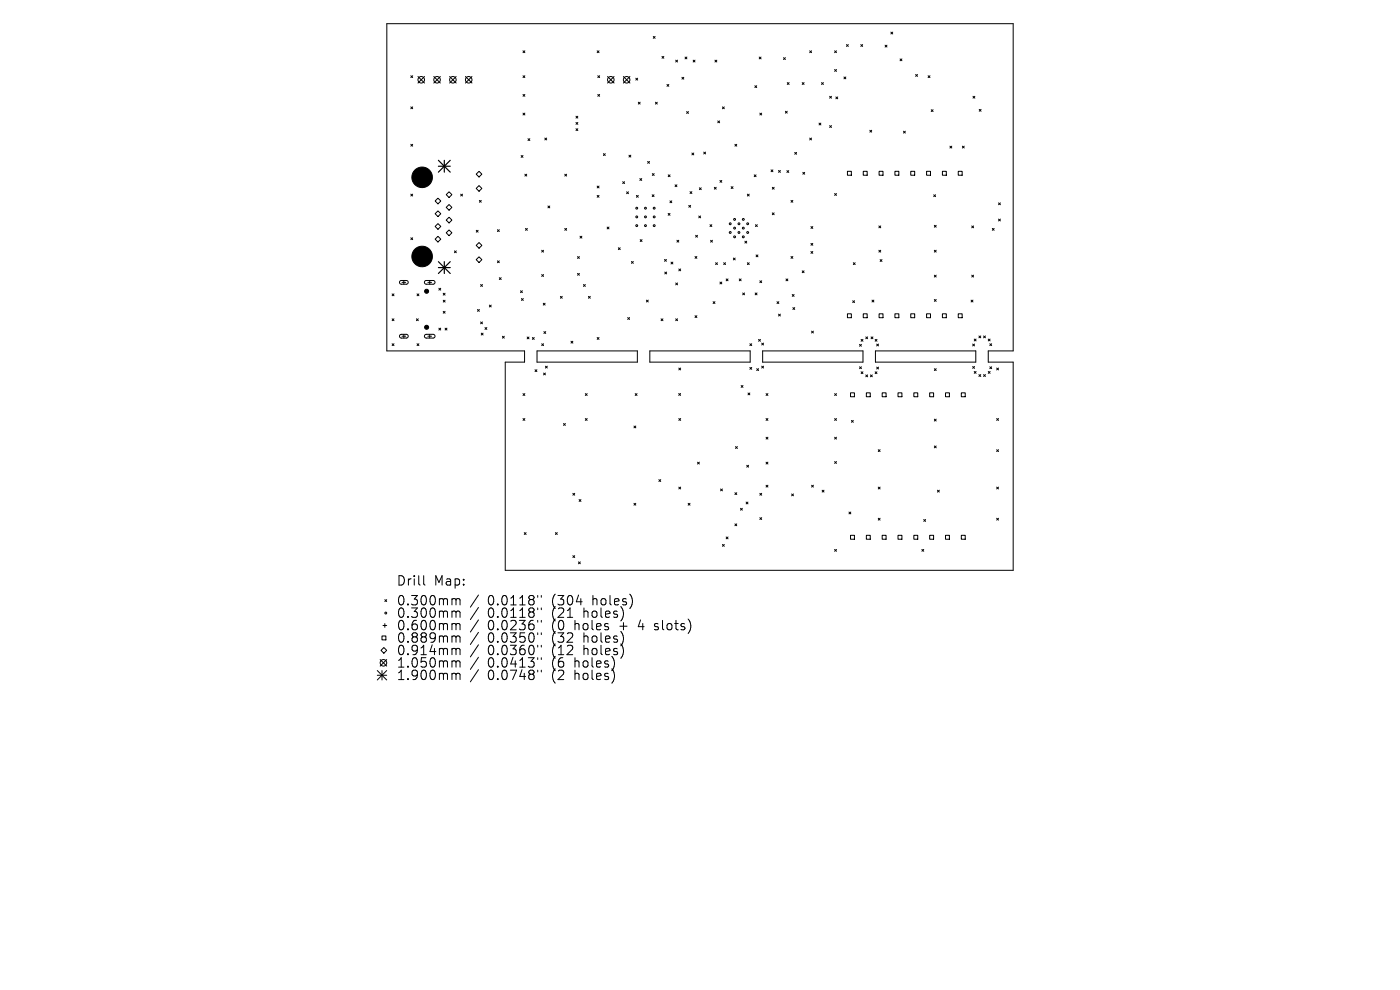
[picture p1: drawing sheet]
<svg xmlns="http://www.w3.org/2000/svg" width="297mm" height="210mm" viewBox="0 0 297 210" stroke-linecap="round" stroke-linejoin="round" font-family="sans-serif">
<defs><g id="words">
<g font-size="2.8">
<text x="84" y="124.5">Drill</text>
<text x="92" y="124.5">Map:</text>
<text x="84" y="128.7">0.300mm</text>
<text x="84" y="131.3">0.300mm</text>
<text x="103.5" y="128.7">0.0118&quot;</text>
<text x="103.5" y="131.3">0.0118&quot;</text>
<text x="117.2" y="128.7">(304</text>
<text x="117.2" y="131.3">(21</text>
<text x="124.1" y="131.3">holes)</text>
<text x="126" y="128.7">holes)</text>
<text x="84" y="134">0.600mm</text>
<text x="84" y="136.6">0.889mm</text>
<text x="103.5" y="134">0.0236&quot;</text>
<text x="103.5" y="136.6">0.0350&quot;</text>
<text x="117.2" y="134">(0</text>
<text x="117.2" y="136.6">(32</text>
<text x="122.2" y="134">holes</text>
<text x="124.1" y="136.6">holes)</text>
<text x="131.9" y="134">+</text>
<text x="136.1" y="134">4</text>
<text x="139.7" y="134">slots)</text>
<text x="84" y="139.3">0.914mm</text>
<text x="84" y="141.9">1.050mm</text>
<text x="103.5" y="139.3">0.0360&quot;</text>
<text x="103.5" y="141.9">0.0413&quot;</text>
<text x="117.2" y="139.3">(12</text>
<text x="117.2" y="141.9">(6</text>
<text x="122.2" y="141.9">holes)</text>
<text x="124.1" y="139.3">holes)</text>
<text x="84" y="144.5">1.900mm</text>
<text x="103.5" y="144.5">0.0748&quot;</text>
<text x="117.2" y="144.5">(2</text>
<text x="122.2" y="144.5">holes)</text>
</g>
</g></defs>
<g fill="none" stroke="#000" stroke-width=".21">
<path d="M82.1 5h132.8v69.4h-5.2v2.4h5.2v44.2h-107.7v-44.2h4.1v-2.4h-29.2zM87.2 16.1l.3 .4M87.5 16.1l-.3 .4M88.7 16.2l1.4 1.4M90.1 16.2l-1.4 1.4M92 16.2l1.4 1.4M93.4 16.2l-1.4 1.4M95.4 16.2l1.4 1.4M96.8 16.2l-1.4 1.4M98.7 16.2l1.4 1.4M100.1 16.2l-1.4 1.4M111 10.8l.3 .4"/>
<path d="M111 16.1l.3 .4M111.3 10.8l-.3 .4M111.3 16.1l-.3 .4M126.7 10.8l.4 .4M126.8 16.1l.4 .4M127.1 10.8l-.4 .4M127.2 16.1l-.4 .4M128.9 16.2l1.4 1.4M130.3 16.2l-1.4 1.4M132.2 16.2l1.4 1.4M133.6 16.2l-1.4 1.4M134.9 16.6l.4 .4"/>
<path d="M135.3 16.6l-.4 .4M138.6 7.7l.4 .4M139 7.7l-.4 .4M140.4 12l.4 .4M140.8 12l-.4 .4M141.5 17.9l.4 .4M141.9 17.9l-.4 .4M143.3 12.8l.4 .4M143.7 12.8l-.4 .4M144.7 16.4l.4 .4M145.1 16.4l-.4 .4M145.3 12.1l.4 .4"/>
<path d="M145.7 12.1l-.4 .4M147 12.8l.4 .4M147.4 12.8l-.4 .4M151.7 12.8l.4 .4M152.1 12.8l-.4 .4M160.1 18.2l.4 .4M160.5 18.2l-.4 .4M161.1 12.1l.4 .4M161.5 12.1l-.4 .4M166.2 12.2l.4 .4M166.6 12.2l-.4 .4M167 17.5l.4 .4"/>
<path d="M167.4 17.5l-.4 .4M170.2 17.5l.4 .4M170.6 17.5l-.4 .4M171.8 10.8l.4 .4M172.2 10.8l-.4 .4M174.3 17.5l.4 .4M174.7 17.5l-.4 .4M177.1 10.8l.4 .4M177.1 14.7l.4 .4M177.5 10.8l-.4 .4M177.5 14.7l-.4 .4M179 16.3l.4 .4"/>
<path d="M179.4 16.3l-.4 .4M179.6 9.5l.4 .4M180 9.5l-.4 .4M182.6 9.5l.4 .4M183 9.5l-.4 .4M187.8 9.6l.4 .4M188.2 9.6l-.4 .4M189 6.8l.4 .4M189.4 6.8l-.4 .4M190.9 12.5l.4 .4M191.3 12.5l-.4 .4M194.2 15.8l.4 .4"/>
<path d="M194.6 15.8l-.4 .4M196.9 16.1l.4 .4M197.3 16.1l-.4 .4M87.2 22.7l.3 .4M87.2 30.6l.3 .4M87.5 22.7l-.3 .4M87.5 30.6l-.3 .4M101 36.9l.6-.6 .6 .6-.6 .6zM101 40l.6-.6 .6 .6-.6 .6zM110.6 33l.4 .4M111 33l-.4 .4M111 20l.3 .4"/>
<path d="M111 24l.3 .4M111.3 20l-.3 .4M111.3 24l-.3 .4M111.3 37l.4 .4M111.7 37l-.4 .4M112 29.4l.4 .4M112.4 29.4l-.4 .4M115.6 29.3l.4 .4M116 29.3l-.4 .4M119.8 37l.4 .4M120.2 37l-.4 .4M122.2 24.7l.4 .4"/>
<path d="M122.2 26l.4 .4M122.2 27.3l.4 .4M122.6 24.7l-.4 .4M122.6 26l-.4 .4M122.6 27.3l-.4 .4M126.7 39.5l.4 .4M126.8 20l.4 .4M127.1 39.5l-.4 .4M127.2 20l-.4 .4M128 32.6l.4 .4M128.4 32.6l-.4 .4M132.1 38.5l.4 .4"/>
<path d="M132.5 38.5l-.4 .4M133.4 32.9l.4 .4M133.8 32.9l-.4 .4M135.4 21.7l.4 .4M135.7 37.9l.4 .4M135.8 21.7l-.4 .4M136.1 37.9l-.4 .4M137.4 34.2l.4 .4M137.8 34.2l-.4 .4M138.4 36.8l.4 .4M138.8 36.8l-.4 .4M139 21.7l.4 .4"/>
<path d="M139.4 21.7l-.4 .4M141.8 37.1l.4 .4M142.2 37.1l-.4 .4M143.2 39.2l.4 .4M143.6 39.2l-.4 .4M145.7 23.7l.4 .4M146.1 23.7l-.4 .4M146.8 32.5l.4 .4M147.2 32.5l-.4 .4M148.4 39.8l.4 .4M148.8 39.8l-.4 .4M149.3 32.3l.4 .4"/>
<path d="M149.7 32.3l-.4 .4M151.5 39.7l.4 .4M151.9 39.7l-.4 .4M152.3 25.7l.4 .3M152.7 25.7l-.4 .3M152.7 38.3l.4 .4M153.1 38.3l-.4 .4M153.3 22.7l.4 .4M153.7 22.7l-.4 .4M155.1 39.6l.4 .4M155.5 39.6l-.4 .4M155.9 30.6l.4 .4"/>
<path d="M156.3 30.6l-.4 .4M160 37.1l.4 .4M160.4 37.1l-.4 .4M161.2 24l.4 .4M161.6 24l-.4 .4M163.6 36l.4 .4M163.8 39.7l.4 .4M164 36l-.4 .4M164.2 39.7l-.4 .4M165.2 36.2l.4 .4M165.6 36.2l-.4 .4M166.6 23.6l.4 .4"/>
<path d="M166.9 36.2l.4 .4M167 23.6l-.4 .4M167.3 36.2l-.4 .4M168.6 32.3l.4 .4M169 32.3l-.4 .4M170.3 36.6l.4 .4M170.7 36.6l-.4 .4M171.8 29.3l.4 .4M172.2 29.3l-.4 .4M173.8 26.1l.4 .4M174.2 26.1l-.4 .4M176 20.4l.4 .4"/>
<path d="M176 26.6l.4 .4M176.4 20.4l-.4 .4M176.4 26.6l-.4 .4M177.3 20.6l.4 .4M177.7 20.6l-.4 .4M179.8 36.3h.8v.9h-.8zM183.1 36.3h.9v.9h-.9zM184.5 27.6l.4 .4M184.9 27.6l-.4 .4M186.5 36.3h.8v.9h-.8zM189.9 36.3h.8v.9h-.8zM191.7 27.8l.4 .4"/>
<path d="M192.1 27.8l-.4 .4M193.2 36.3h.8v.9h-.8zM196.6 36.3h.8v.9h-.8zM197.6 23.3l.4 .4M198 23.3l-.4 .4M199.9 36.3h.9v.9h-.9zM201.5 31l.4 .4M201.9 31l-.4 .4M203.3 36.3h.8v.9h-.8zM204.2 31l.4 .4M204.6 31l-.4 .4M206.4 20.4l.4 .4"/>
<path d="M206.8 20.4l-.4 .4M207.7 23.2l.4 .4M208.1 23.2l-.4 .4M84.9 59.6l1.4-.1 .2 .2 .1 .3-.3 .3h-1.2l-.3-.3zM85.3 59.9h.8M85.7 59.5v.8M87.2 41.2l.3 .4M87.2 50.4l.3 .4M87.5 41.2l-.3 .4M87.5 50.4l-.3 .4M90.2 59.6l1.8-.1 .2 .2 .1 .3-.3 .3h-1.6l-.3-.3zM90.8 59.9h.8"/>
<path d="M91.2 59.5v.8M92.3 42.6l.6-.6 .6 .6-.6 .6zM92.3 45.3l.6-.6 .6 .6-.6 .6zM92.3 48l.6-.6 .6 .6-.6 .6zM92.3 50.7l.6-.6 .6 .6-.6 .6zM94.7 44l.6-.6 .6 .6-.6 .6zM95.3 40.7l.6 .6-.6 .6-.6-.6zM95.3 46.1l.6 .6-.6 .6-.6-.6zM95.3 48.8l.6 .6-.6 .6-.6-.6zM96.4 53.2l.4 .4M96.8 53.2l-.4 .4M97.7 41.2l.4 .4"/>
<path d="M98.1 41.2l-.4 .4M101 52.1l.6-.7 .6 .7-.6 .6zM101 55.1l.6-.6 .6 .6-.6 .6zM101 48.9l.4 .4M101.4 48.9l-.4 .4M101.7 42.5l.4 .4M102.1 42.5l-.4 .4M105.5 48.7l.4 .4M105.5 55.3l.4 .4M105.9 48.7l-.4 .4M105.9 55.3l-.4 .4M105.9 58.9l.4 .4"/>
<path d="M106.3 58.9l-.4 .4M111.5 48.5l.4 .4M111.9 48.5l-.4 .4M114.9 58.2l.4 .4M114.9 53.1l.4 .4M115.3 53.1l-.4 .4M115.3 58.2l-.4 .4M116.2 43.7l.4 .4M116.6 43.7l-.4 .4M119.8 48.5l.4 .4M120.2 48.5l-.4 .4M122.5 54.4l.4 .4"/>
<path d="M122.5 58l.4 .4M122.9 54.4l-.4 .4M122.9 58l-.4 .4M123 50.1l.4 .4M123.4 50.1l-.4 .4M126.7 41.5l.4 .3M127.1 41.5l-.4 .3M128.8 48.2l.4 .4M129.2 48.2l-.4 .4M131.2 52.6l.4 .4M131.6 52.6l-.4 .4M132.9 40.7l.4 .4"/>
<path d="M133.3 40.7l-.4 .4M134 55.5l.4 .4M134.4 55.5l-.4 .4M135 41.5l.4 .3M135.4 41.5l-.4 .3M135.8 50.8l.4 .4M136.2 50.8l-.4 .4M138.4 41.3l.4 .4M138.8 41.3l-.4 .4M141 55l.4 .4M141 57.7l.4 .4M141.4 55l-.4 .4"/>
<path d="M141.4 57.7l-.4 .4M141.7 45.3l.4 .4M142.1 42.6l.4 .4M142.1 45.3l-.4 .4M142.4 55.6l.3 .4M142.5 42.6l-.4 .4M142.7 55.6l-.3 .4M143.6 51l.4 .4M144 51l-.4 .4M144 57.1l.4 .3M144.4 57.1l-.4 .3M146.1 43.6l.4 .4"/>
<path d="M146.4 40.7l.4 .4M146.5 43.6l-.4 .4M146.8 40.7l-.4 .4M147.4 54.4l.4 .4M147.6 49.9l.4 .4M147.8 54.4l-.4 .4M148 49.9l-.4 .4M148.2 45.8l.4 .4M148.6 45.8l-.4 .4M150.6 47.7l.4 .4M150.7 51l.4 .4M151 47.7l-.4 .4"/>
<path d="M151.1 51l-.4 .4M151.8 55.7l.4 .4M152.2 55.7l-.4 .4M152.7 59.8l.4 .4M153.1 59.8l-.4 .4M153.5 55.7l.4 .4M153.9 55.7l-.4 .4M154.1 59.2l.4 .4M154.5 59.2l-.4 .4M155.6 54.7l.4 .4M156 54.7l-.4 .4M156.8 59.2l.4 .4"/>
<path d="M157.2 59.2l-.4 .4M158 51.2l.4 .4M158.4 51.2l-.4 .4M158.5 41.2l.4 .4M158.5 55.7l.4 .4M158.9 41.2l-.4 .4M158.9 55.7l-.4 .4M160.3 47.7l.4 .4M160.4 54.1l.4 .4M160.7 47.7l-.4 .4M160.8 54.1l-.4 .4M161.2 59.6l.4 .4"/>
<path d="M161.6 59.6l-.4 .4M163.8 45.2l.4 .3M164.2 45.2l-.4 .3M166.7 59.2l.4 .4M167.1 59.2l-.4 .4M167.8 42.5l.4 .4M167.8 54.4l.4 .4M168.2 42.5l-.4 .4M168.2 54.4l-.4 .4M170.2 57.4l.4 .4M170.6 57.4l-.4 .4M172 53.4l.4 .3"/>
<path d="M172 48.1l.4 .4M172 51.6l.4 .4M172.4 48.1l-.4 .4M172.4 51.6l-.4 .4M172.4 53.4l-.4 .3M177.1 41.1l.4 .4M177.5 41.1l-.4 .4M181 55.7l.4 .4M181.4 55.7l-.4 .4M186.4 47.9l.4 .4M186.4 53.1l.4 .4M186.7 55.1l.4 .4"/>
<path d="M186.8 47.9l-.4 .4M186.8 53.1l-.4 .4M187.1 55.1l-.4 .4M198.1 41.3l.4 .4M198.2 47.8l.4 .4M198.2 53.1l.4 .4M198.2 58.4l.4 .4M198.5 41.3l-.4 .4M198.6 53.1l-.4 .4M198.6 47.8l-.4 .4M198.6 58.4l-.4 .4M206.1 58.4l.4 .4"/>
<path d="M206.1 47.9l.4 .4M206.5 58.4l-.4 .4M206.5 47.9l-.4 .4M210.5 48.5l.4 .4M210.9 48.5l-.4 .4M211.8 43l.4 .4M211.8 46.5l.4 .4M212.2 43l-.4 .4M212.2 46.5l-.4 .4M83.2 62.3l.4 .4M83.2 67.6l.4 .4M83.2 72.9l.4 .4"/>
<path d="M83.6 62.3l-.4 .4M83.6 67.6l-.4 .4M83.6 72.9l-.4 .4M84.9 71l1.4-.1 .2 .2 .1 .3-.3 .3h-1.2l-.3-.3zM85.3 71.3h.8M85.7 70.9v.8M88.3 67.6l.4 .4M88.5 62.3l.4 .4M88.5 72.9l.4 .4M88.7 67.6l-.4 .4M88.9 62.3l-.4 .4M88.9 72.9l-.4 .4"/>
<path d="M90.2 71l1.8-.1 .2 .2 .1 .3-.3 .3h-1.6l-.3-.2zM90.8 71.3h.8M91.2 70.9v.8M93.1 61.2l.4 .3M93.1 69.6l.4 .4M93.5 61.2l-.4 .3M93.5 69.6l-.4 .4M94 62.2l.4 .4M94 63.7l.4 .4M94 66l.4 .4M94.4 62.2l-.4 .4M94.4 63.7l-.4 .4"/>
<path d="M94.4 66l-.4 .4M94.4 69.6l.4 .4M94.8 69.6l-.4 .4M101.3 65.6l.4 .4M101.7 65.6l-.4 .4M102 60.4l.4 .4M102 68.3l.4 .4M102.1 70.7l.4 .4M102.4 60.4l-.4 .4M102.4 68.3l-.4 .4M102.5 70.7l-.4 .4M102.9 69.5l.4 .4"/>
<path d="M103.3 69.5l-.4 .4M103.8 64.7l.4 .4M104.2 64.7l-.4 .4M106.6 71.3l.4 .4M107 71.3l-.4 .4M110.4 61.7l.4 .4M110.6 63.3l.4 .4M110.8 61.7l-.4 .4M111 63.3l-.4 .4M111.8 71.5l.4 .4M112.2 71.5l-.4 .4M112.9 71.6l.4 .4"/>
<path d="M113.3 71.6l-.4 .4M113.5 78.4l.4 .4M113.9 78.4l-.4 .4M113.9 74.4h21.3v2.4h-21.3zM114.9 72.9l.4 .4M115.2 64.3l.4 .4M115.3 72.9l-.4 .4M115.3 79.1l.4 .4M115.4 70.3l.4 .4M115.6 64.3l-.4 .4M115.7 79.1l-.4 .4M115.7 77.7l.4 .4"/>
<path d="M115.8 70.3l-.4 .4M116.1 77.7l-.4 .4M118.9 62.9l.4 .4M119.3 62.9l-.4 .4M121.1 72.4l.4 .4M121.5 72.4l-.4 .4M123.8 60.4l.4 .4M124.2 60.4l-.4 .4M124.8 62.9l.4 .4M125.2 62.9l-.4 .4M126.7 71.6l.4 .4M127.1 71.6l-.4 .4"/>
<path d="M133.2 67.4l.4 .4M133.6 67.4l-.4 .4M137.1 63.7l.4 .4M137.5 63.7l-.4 .4M137.9 74.4h21.2v2.4h-21.2zM140.2 67.6l.4 .4M140.6 67.6l-.4 .4M143.3 60l.4 .4M143.3 67.6l.4 .4M143.7 60l-.4 .4M143.7 67.6l-.4 .4M144 78.1l.4 .4"/>
<path d="M144.4 78.1l-.4 .4M147.4 67l.4 .4M147.8 67l-.4 .4M151.3 64l.4 .4M151.7 64l-.4 .4M157.6 62.1l.4 .4M158 62.1l-.4 .4M159.1 72.9l.4 .4M159.1 77.9l.4 .4M159.5 72.9l-.4 .4M159.5 77.9l-.4 .4M160.2 62.1l.4 .4"/>
<path d="M160.5 78.2l.4 .4M160.6 62.1l-.4 .4M160.9 78.2l-.4 .4M160.9 72l.4 .4M161.3 72l-.4 .4M161.6 72.8l.4 .4M161.6 77.7l.4 .4M161.8 74.4h21.3v2.4h-21.3zM162 72.8l-.4 .4M162 77.7l-.4 .4M164.8 64l.4 .4M165.2 66.6l.4 .4"/>
<path d="M165.2 64l-.4 .4M165.6 66.6l-.4 .4M168.1 62.5l.4 .4M168.2 65.2l.4 .4M168.5 62.5l-.4 .4M168.6 65.2l-.4 .4M172.2 70.2l.4 .4M172.6 70.2l-.4 .4M179.8 66.6h.8v.8h-.8zM180.9 63.8l.4 .4M181.3 63.8l-.4 .4M182.3 73.1l.4 .3"/>
<path d="M182.3 77.8l.4 .4M182.7 72l.4 .4M182.7 78.9l.4 .4M182.7 73.1l-.4 .3M182.7 77.8l-.4 .4M183.1 72l-.4 .4M183.1 78.9l-.4 .4M183.1 66.6h.9v.8h-.9zM183.7 71.5l.4 .4M183.7 79.5l.4 .4M184.1 71.5l-.4 .4M184.1 79.5l-.4 .4"/>
<path d="M184.7 79.5l.4 .4M184.8 71.5l.4 .4M185 63.7l.4 .4M185.1 79.5l-.4 .4M185.2 71.5l-.4 .4M185.4 63.7l-.4 .4M185.7 72l.4 .4M185.7 78.9l.4 .4M185.7 74.4h21.3v2.4h-21.3zM186 73l.4 .4M186 77.9l.4 .4M186.1 72l-.4 .4"/>
<path d="M186.1 78.9l-.4 .4M186.4 73l-.4 .4M186.4 77.9l-.4 .4M186.5 66.6h.8v.8h-.8zM189.9 66.6h.8v.8h-.8zM193.2 66.6h.8v.8h-.8zM196.6 66.6h.8v.8h-.8zM198.2 63.5l.4 .4M198.2 78.2l.4 .4M198.6 63.5l-.4 .4M198.6 78.2l-.4 .4M199.9 66.6h.9v.8h-.9z"/>
<path d="M203.3 66.6h.8v.8h-.8zM206 63.7l.4 .4M206.3 73l.4 .4M206.3 77.7l.4 .4M206.4 63.7l-.4 .4M206.7 71.9l.4 .4M206.7 78.8l.4 .4M206.7 73l-.4 .4M206.7 77.7l-.4 .4M207.1 71.9l-.4 .4M207.1 78.8l-.4 .4M207.7 71.3l.4 .4"/>
<path d="M207.7 79.5l.4 .4M208.1 79.5l-.4 .4M208.1 71.3l-.4 .4M208.7 71.3l.4 .4M208.7 79.5l.4 .4M209.1 71.3l-.4 .4M209.1 79.5l-.4 .4M209.7 78.8l.3 .4M209.7 71.9l.3 .4M210 72.9l.4 .4M210 77.8l.4 .4M210 71.9l-.3 .4"/>
<path d="M210 78.8l-.3 .4M210.4 72.9l-.4 .4M210.4 77.8l-.4 .4M211.4 78.1l.4 .4M211.8 78.1l-.4 .4M111 83.5l.3 .4M111 88.8l.3 .4M111.3 83.5l-.3 .4M111.3 88.8l-.3 .4M119.5 89.8l.4 .4M119.9 89.8l-.4 .4M124.2 83.5l.4 .4"/>
<path d="M124.2 88.8l.4 .4M124.6 83.5l-.4 .4M124.6 88.8l-.4 .4M134.5 90.4l.4 .4M134.8 83.5l.3 .4M134.9 90.4l-.4 .4M135.1 83.5l-.3 .4M144 83.5l.4 .4M144 88.8l.4 .4M144.4 83.5l-.4 .4M144.4 88.8l-.4 .4M148 98l.4 .4"/>
<path d="M148.4 98l-.4 .4M156 94.7l.4 .4M156.4 94.7l-.4 .4M157.2 81.8l.4 .4M157.6 81.8l-.4 .4M158.4 98.7l.4 .4M158.7 83.4l.4 .4M158.8 98.7l-.4 .4M159.1 83.4l-.4 .4M162.5 83.5l.4 .4M162.5 88.8l.4 .4M162.5 92.8l.4 .3"/>
<path d="M162.5 98l.4 .4M162.9 83.5l-.4 .4M162.9 88.8l-.4 .4M162.9 92.8l-.4 .3M162.9 98l-.4 .4M177.1 83.5l.4 .4M177.1 88.8l.4 .4M177.1 92.8l.4 .3M177.1 97.9l.4 .4M177.5 88.8l-.4 .4M177.5 83.5l-.4 .4M177.5 92.8l-.4 .3"/>
<path d="M177.5 97.9l-.4 .4M180.4 83.3h.9v.9h-.9zM180.6 89.2l.4 .4M181 89.2l-.4 .4M183.8 83.3h.8v.9h-.8zM186.3 95.4l.4 .4M186.7 95.4l-.4 .4M187.1 83.3h.9v.9h-.9zM190.5 83.3h.8v.9h-.8zM193.9 83.3h.8v.9h-.8zM197.2 83.3h.9v.9h-.9zM198.2 88.9l.4 .4"/>
<path d="M198.2 94.6l.4 .4M198.6 88.9l-.4 .4M198.6 94.6l-.4 .4M200.6 83.3h.8v.9h-.8zM203.9 83.3h.9v.9h-.9zM211.4 88.8l.4 .4M211.4 95.4l.4 .4M211.8 88.8l-.4 .4M211.8 95.4l-.4 .4M111.2 113l.4 .4M111.6 113l-.4 .4M117.8 113l.4 .4"/>
<path d="M118.2 113l-.4 .4M121.5 104.7l.4 .3M121.5 117.9l.4 .4M121.9 104.7l-.4 .3M121.9 117.9l-.4 .4M122.7 119.2l.4 .4M122.9 106l.3 .4M123.1 119.2l-.4 .4M123.2 106l-.3 .4M134.5 106.8l.4 .4M134.9 106.8l-.4 .4M139.8 101.7l.4 .4"/>
<path d="M140.2 101.7l-.4 .4M144 103.3l.4 .4M144.4 103.3l-.4 .4M146 106.8l.4 .4M146.4 106.8l-.4 .4M152.9 103.7l.4 .4M153.3 103.7l-.4 .4M153.3 115.5l.4 .4M153.7 115.5l-.4 .4M154.1 113.9l.4 .4M154.5 113.9l-.4 .4M155.9 104.5l.4 .4"/>
<path d="M155.9 111.1l.4 .4M156.3 104.5l-.4 .4M156.3 111.1l-.4 .4M157.1 107.8l.4 .4M157.5 107.8l-.4 .4M158.3 106.5l.4 .4M158.7 106.5l-.4 .4M161.2 109.8l.4 .4M161.2 104.7l.4 .3M161.6 104.7l-.4 .3M161.6 109.8l-.4 .4M162.5 102.9l.4 .4"/>
<path d="M162.9 102.9l-.4 .4M167.9 104.8l.4 .4M168.3 104.8l-.4 .4M172.2 102.9l.4 .4M172.6 102.9l-.4 .4M174.4 104l.4 .4M174.8 104l-.4 .4M177.1 116.5l.4 .4M177.5 116.5l-.4 .4M180.1 108.6l.4 .4M180.4 113.6h.9v.8h-.9zM180.5 108.6l-.4 .4"/>
<path d="M183.8 113.6h.8v.8h-.8zM186.3 103.3l.4 .4M186.3 109.9l.4 .4M186.7 103.3l-.4 .4M186.7 109.9l-.4 .4M187.1 113.6h.9v.8h-.9zM190.5 113.6h.8v.8h-.8zM193.9 113.6h.8v.8h-.8zM195.6 116.5l.4 .4M196 116.5l-.4 .4M196 110.2l.4 .4M196.4 110.2l-.4 .4"/>
<path d="M197.2 113.6h.9v.8h-.9zM198.9 104l.4 .4M199.3 104l-.4 .4M200.6 113.6h.8v.8h-.8zM203.9 113.6h.9v.8h-.9zM211.4 103.3l.4 .4M211.4 109.9l.4 .4M211.8 103.3l-.4 .4M211.8 109.9l-.4 .4M80.6 139.9l1.4 1.4M81 134.9h.9v.8h-.9zM81.2 132.7h.8"/>
<path d="M81.4 137.4l.6 .6-.6 .6-.6-.6zM81.6 127.2l.4 .4M81.6 132.3v.8M82 127.2l-.4 .4M82 139.9l-1.4 1.4M89.9 122.1v1.7l.3 .3M96.2 127l.4 .1 .1 .2M96.2 129.6l.4 .1 .1 .2M96.2 132.3h.3l.2 .3M96.2 134.9l.4 .1 .1 .2M96.2 137.5l.4 .1 .1 .2M96.7 127.3l.3-.3 .5 .1 .1 1.2"/>
<path d="M96.7 127.3v1M96.7 129.9v1.1M96.7 132.6v1M96.7 135.2v1M96.7 137.8v1.1M96.7 129.9l.3-.3 .5 .1 .1 1.3M96.7 132.6l.3-.3 .5 .1 .1 1.2M96.7 135.2l.3-.3 .5 .1 .1 1.2M96.7 137.8l.3-.3 .5 .1 .1 1.3M101.5 126.2l-1.7 2.6M101.5 128.9l-1.7 2.5M101.5 131.5l-1.7 2.6"/>
<path d="M101.5 134.1l-1.7 2.6M101.5 136.8l-1.7 2.6M101.5 139.4l-1.7 2.6M114.1 126.3v.4M114.1 129v.3M114.1 131.6v.4M114.1 134.2v.4M114.1 136.9v.4M114.1 139.5v.4M114.8 126.3v.4M114.8 129v.3M114.8 131.6v.4"/>
<path d="M114.8 134.2v.4M114.8 136.9v.4M114.8 139.5v.4M138.8 133.5l.2 .1M138.9 132.4v.4M80 142.2l2 2M80 143.2h2M81 142.2v2M82 142.2l-2 2M96.2 140.2l.4 .1 .1 .2M96.2 142.8l.4 .1 .1 .2M96.7 140.5v1"/>
<path d="M96.7 143.1v1.1M96.7 140.5l.3-.3 .5 .1 .1 1.2M96.7 143.1l.3-.3 .5 .1 .1 1.3M101.5 142.1l-1.7 2.5M114.1 142.2v.3M114.8 142.2v.3"/>
<circle cx="89.4" cy="16.9" r=".69"/>
<circle cx="92.7" cy="16.9" r=".69"/>
<circle cx="96.1" cy="16.9" r=".69"/>
<circle cx="99.4" cy="16.9" r=".69"/>
<circle cx="129.6" cy="16.9" r=".69"/>
<circle cx="132.9" cy="16.9" r=".69"/>
<circle cx="135.1" cy="44.2" r=".2"/>
<circle cx="135.1" cy="47.9" r=".2"/>
<circle cx="135.1" cy="46" r=".2"/>
<circle cx="136.9" cy="47.9" r=".2"/>
<circle cx="136.9" cy="44.2" r=".2"/>
<circle cx="136.9" cy="46" r=".2"/>
<circle cx="138.8" cy="47.9" r=".2"/>
<circle cx="138.8" cy="44.2" r=".2"/>
<circle cx="138.8" cy="46" r=".2"/>
<circle cx="154.9" cy="49.3" r=".2"/>
<circle cx="154.9" cy="47.5" r=".2"/>
<circle cx="155.8" cy="48.4" r=".2"/>
<circle cx="155.8" cy="46.5" r=".2"/>
<circle cx="155.8" cy="50.2" r=".2"/>
<circle cx="156.8" cy="49.3" r=".2"/>
<circle cx="156.8" cy="47.5" r=".2"/>
<circle cx="157.7" cy="48.4" r=".2"/>
<circle cx="157.7" cy="46.5" r=".2"/>
<circle cx="157.7" cy="50.2" r=".2"/>
<circle cx="158.6" cy="49.3" r=".2"/>
<circle cx="158.6" cy="47.5" r=".2"/>
<circle cx="81.8" cy="130" r=".2"/>
<circle cx="81.3" cy="140.6" r=".69"/>
</g>
<g fill="#000" stroke="#000" stroke-width=".21">
<circle cx="89.6" cy="37.6" r="2.18"/>
<circle cx="89.6" cy="54.4" r="2.18"/>
<circle cx="90.5" cy="61.8" r=".43"/>
<circle cx="90.5" cy="69.4" r=".43"/>
</g>
<path d="M93 34l2.5 2.5M93 35.3h2.5M94.3 34v2.5M95.5 34l-2.5 2.5M93 55.5l2.5 2.5M93 56.8h2.5M94.3 55.5v2.5M95.5 55.5l-2.5 2.5" fill="none" stroke="#000" stroke-width=".25"/>
<use href="#words"/>
</svg>
